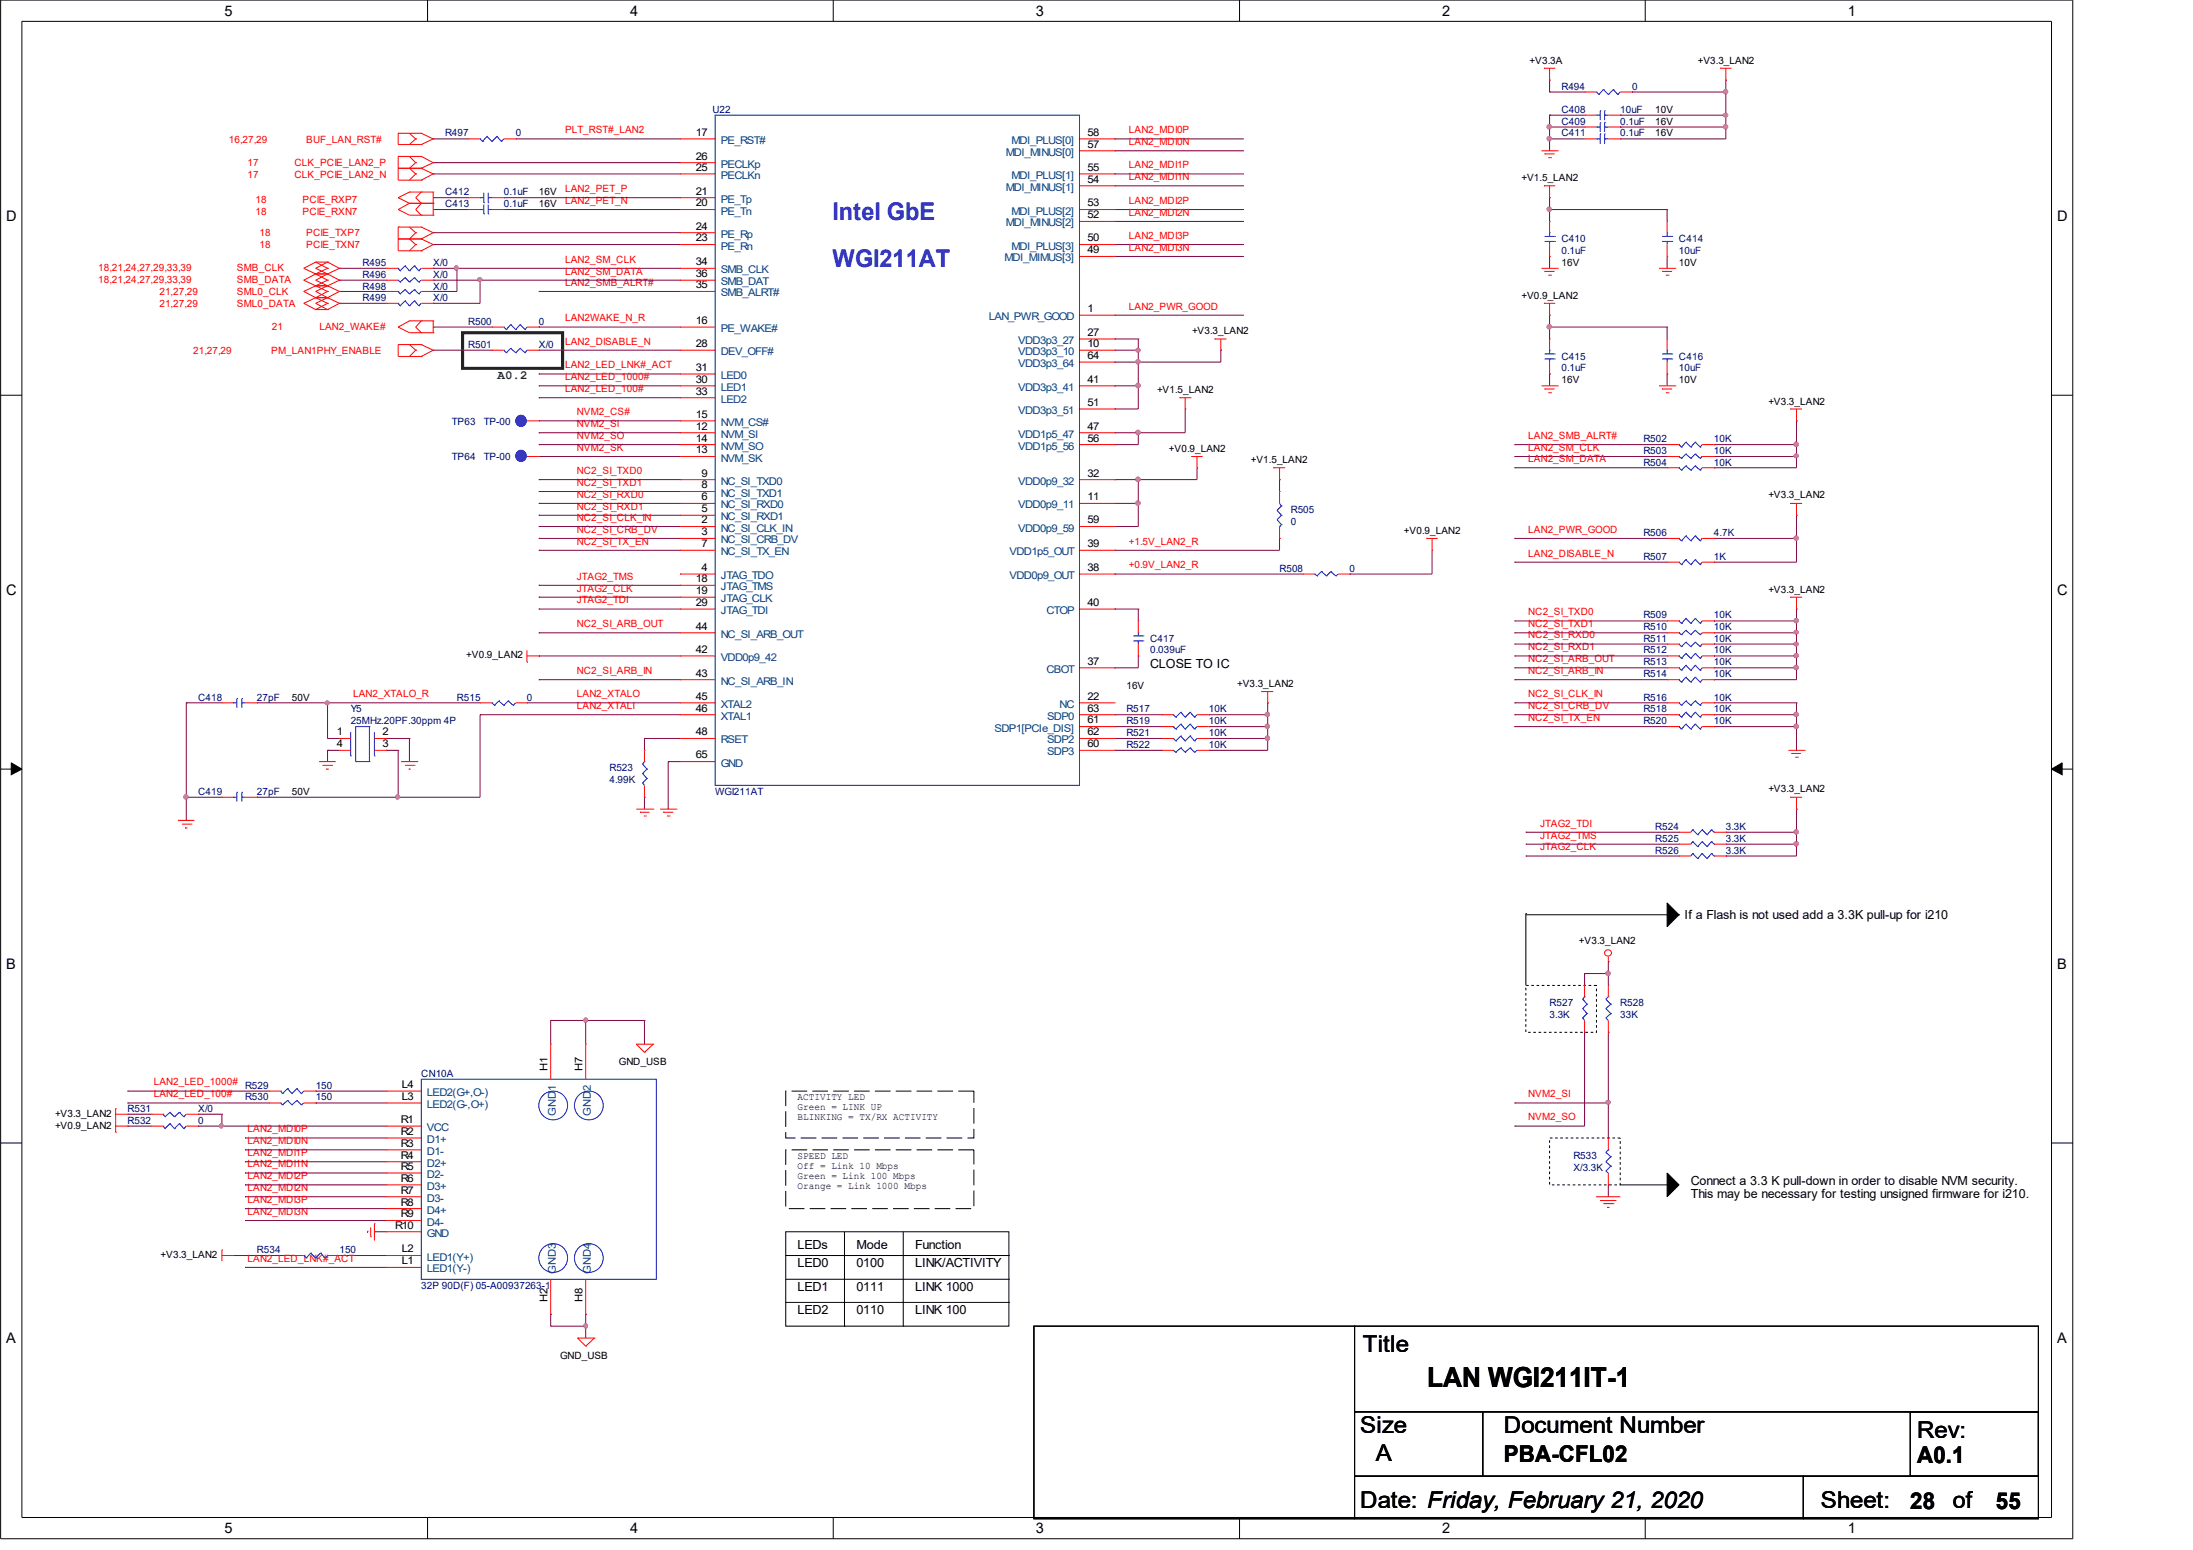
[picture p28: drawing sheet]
<svg xmlns="http://www.w3.org/2000/svg" width="297mm" height="210mm" viewBox="0 0 297 210" stroke-linecap="round" stroke-linejoin="round" font-family="sans-serif">
<defs><g id="words">
<text font-size="3.7" x="193.3" y="187.9">LAN WGI211IT-1</text>
<g font-size="3.3" fill="#00f">
<text x="112.8" y="29.8">Intel GbE</text>
<text x="112.8" y="36.2">WGI211AT</text>
</g>
<g font-size="3.1">
<text x="184.6" y="183.1">Title</text>
<text x="184.2" y="194.1">Size</text>
<text x="186.4" y="197.9">A</text>
<text x="203.7" y="194.1">Document Number</text>
<text x="203.7" y="198">PBA-CFL02</text>
<text x="259.7" y="194.7">Rev:</text>
<text x="259.7" y="198.1">A0.1</text>
<text x="184.2" y="204.2">Date: Friday, February 21, 2020</text>
<text x="246.6" y="204.2">Sheet:</text>
<text x="258.7" y="204.3">28</text>
<text x="264.5" y="204.2">of</text>
<text x="270.3" y="204.3">55</text>
</g>
<g font-size="2">
<text x="30.4" y="2.1">5</text>
<text x="85.3" y="2.1">4</text>
<text x="140.3" y="2.1">3</text>
<text x="195.3" y="2.1">2</text>
<text x="250.3" y="2.1">1</text>
<text x=".8" y="30">D</text>
<text x="278.6" y="30">D</text>
<text x=".8" y="80.6">C</text>
<text x="278.6" y="80.6">C</text>
<text x=".8" y="131.2">B</text>
<text x="278.6" y="131.2">B</text>
<text x=".8" y="181.9">A</text>
<text x="278.6" y="181.9">A</text>
<text x="30.4" y="207.6">5</text>
<text x="85.3" y="207.6">4</text>
<text x="140.3" y="207.6">3</text>
<text x="195.3" y="207.6">2</text>
<text x="250.3" y="207.6">1</text>
</g>
<text font-size="1.7" fill="#008000" x="67.4" y="51.3">A0.2</text>
<g font-size="1.7">
<text x="155.8" y="90.4">CLOSE TO IC</text>
<text x="228.2" y="124.4">If a Flash is not used add a 3.3K pull-up for i210</text>
<text x="229" y="160.5">Connect a 3.3 K pull-down in order to disable NVM security.</text>
<text x="229" y="162.2">This may be necessary for testing unsigned firmware for i210.</text>
<text x="108" y="169.1">LEDs</text>
<text x="108" y="171.6">LED0</text>
<text x="116" y="169.1">Mode</text>
<text x="116" y="171.6">0100</text>
<text x="124" y="169.1">Function</text>
<text x="124" y="171.6">LINK/ACTIVITY</text>
<text x="108" y="174.9">LED1</text>
<text x="108" y="178">LED2</text>
<text x="116" y="174.9">0111</text>
<text x="116" y="178">0110</text>
<text x="124" y="174.9">LINK 1000</text>
<text x="124" y="178">LINK 100</text>
</g>
<g font-size="1.4">
<text x="207.2" y="8.7">+V3.3A</text>
<text x="230" y="8.7">+V3.3_LAN2</text>
<text x="224.2" y="16.9">16V</text>
<text x="224.2" y="15.3">10V</text>
<text x="94.2" y="21.6">26</text>
<text x="94.2" y="23.1">25</text>
<text x="94.2" y="18.4">17</text>
<text x="147.3" y="18.4">58</text>
<text x="147.3" y="20">57</text>
<text x="147.3" y="23.1">55</text>
<text x="224.2" y="18.5">16V</text>
<text x="73" y="28">16V</text>
<text x="73" y="26.4">16V</text>
<text x="94.2" y="26.3">21</text>
<text x="94.2" y="28">20</text>
<text x="147.3" y="24.7">54</text>
<text x="147.3" y="28">53</text>
<text x="147.3" y="29.6">52</text>
<text x="206.1" y="24.6">+V1.5_LAN2</text>
<text x="94.2" y="31.1">24</text>
<text x="94.2" y="32.7">23</text>
<text x="94.2" y="35.9">34</text>
<text x="147.3" y="32.7">50</text>
<text x="147.3" y="34.3">49</text>
<text x="211.5" y="36">16V</text>
<text x="227.4" y="36">10V</text>
<text x="94.2" y="39">35</text>
<text x="94.2" y="37.5">36</text>
<text x="206.1" y="40.5">+V0.9_LAN2</text>
<text x="94.2" y="47">28</text>
<text x="94.2" y="43.9">16</text>
<text x="147.3" y="45.5">27</text>
<text x="147.3" y="42.3">1</text>
<text x="147.3" y="47">10</text>
<text x="161.5" y="45.2">+V3.3_LAN2</text>
<text x="94.2" y="50.2">31</text>
<text x="94.2" y="51.8">30</text>
<text x="94.2" y="53.4">33</text>
<text x="147.3" y="51.8">41</text>
<text x="147.3" y="48.6">64</text>
<text x="156.7" y="53.2">+V1.5_LAN2</text>
<text x="211.5" y="51.9">16V</text>
<text x="227.4" y="51.9">10V</text>
<text x="94.2" y="58.2">12</text>
<text x="94.2" y="59.8">14</text>
<text x="94.2" y="56.6">15</text>
<text x="147.3" y="58.2">47</text>
<text x="147.3" y="55">51</text>
<text x="147.3" y="59.8">56</text>
<text x="239.5" y="54.8">+V3.3_LAN2</text>
<text x="94.2" y="61.4">13</text>
<text x="95" y="64.5">9</text>
<text x="147.3" y="64.5">32</text>
<text x="158.3" y="61.1">+V0.9_LAN2</text>
<text x="169.4" y="62.8">+V1.5_LAN2</text>
<text x="95" y="70.9">2</text>
<text x="95" y="66.1">8</text>
<text x="95" y="67.7">6</text>
<text x="95" y="69.4">5</text>
<text x="147.3" y="67.7">11</text>
<text x="147.3" y="70.9">59</text>
<text x="239.5" y="67.5">+V3.3_LAN2</text>
<text x="95" y="74.1">7</text>
<text x="95" y="72.5">3</text>
<text x="95" y="77.3">4</text>
<text x="147.3" y="74.1">39</text>
<text x="147.3" y="77.3">38</text>
<text x="190.2" y="72.3">+V0.9_LAN2</text>
<text x="94.2" y="82.1">29</text>
<text x="94.2" y="78.8">18</text>
<text x="94.2" y="80.4">19</text>
<text x="147.3" y="82.1">40</text>
<text x="239.5" y="80.3">+V3.3_LAN2</text>
<text x="63.2" y="89.2">+V0.9_LAN2</text>
<text x="94.2" y="88.4">42</text>
<text x="94.2" y="85.3">44</text>
<text x="39.5" y="94.9">50V</text>
<text x="94.2" y="91.6">43</text>
<text x="94.2" y="94.8">45</text>
<text x="147.3" y="90">37</text>
<text x="147.3" y="94.8">22</text>
<text x="152.6" y="93.3">16V</text>
<text x="167.6" y="93">+V3.3_LAN2</text>
<text x="45.6" y="99.6">1</text>
<text x="45.6" y="101.2">4</text>
<text x="51.8" y="101.2">3</text>
<text x="51.8" y="99.6">2</text>
<text x="94.2" y="96.4">46</text>
<text x="94.2" y="99.6">48</text>
<text x="147.3" y="101.2">60</text>
<text x="147.3" y="98">61</text>
<text x="147.3" y="96.4">63</text>
<text x="147.3" y="99.6">62</text>
<text x="39.5" y="107.6">50V</text>
<text x="94.2" y="102.7">65</text>
<text x="239.5" y="107.3">+V3.3_LAN2</text>
<text x="213.9" y="127.9">+V3.3_LAN2</text>
<text x="54.4" y="148.9">L3</text>
<text x="54.4" y="147.3">L4</text>
<text x="74.2" y="145" transform="rotate(-90 74.2 145)">H1</text>
<text x="78.9" y="145" transform="rotate(-90 78.9 145)">H7</text>
<text x="83.8" y="144.2">GND_USB</text>
<text x="108" y="148.9">ACTIVITY LED</text>
<text x="7.5" y="152.8">+V0.9_LAN2</text>
<text x="7.5" y="151.2">+V3.3_LAN2</text>
<text x="54.3" y="152.1">R1</text>
<text x="54.3" y="153.7">R2</text>
<text x="54.3" y="155.3">R3</text>
<text x="108" y="150.3">Green = LINK UP</text>
<text x="108" y="151.7">BLINKING = TX/RX ACTIVITY</text>
<text x="54.3" y="156.9">R4</text>
<text x="54.3" y="158.4">R5</text>
<text x="54.3" y="160">R6</text>
<text x="54.3" y="161.6">R7</text>
<text x="108" y="156.9">SPEED LED</text>
<text x="108" y="158.3">Off = Link 10 Mbps</text>
<text x="108" y="159.6">Green = Link 100 Mbps</text>
<text x="108" y="161">Orange = Link 1000 Mbps</text>
<text x="53.5" y="166.4">R10</text>
<text x="54.3" y="163.3">R8</text>
<text x="54.3" y="164.9">R9</text>
<text x="21.8" y="170.4">+V3.3_LAN2</text>
<text x="54.4" y="169.6">L2</text>
<text x="54.4" y="171.2">L1</text>
<text x="74.2" y="176.3" transform="rotate(-90 74.2 176.3)">H2</text>
<text x="78.9" y="176.3" transform="rotate(-90 78.9 176.3)">H8</text>
<text x="75.9" y="184">GND_USB</text>
</g>
<g font-size="1.4" fill="#000080">
<text x="96.5" y="15.3">U22</text>
<text x="211.5" y="12.1">R494</text>
<text x="211.5" y="16.9">C409</text>
<text x="211.5" y="15.3">C408</text>
<text x="219.5" y="16.9">0.1uF</text>
<text x="219.5" y="15.3">10uF</text>
<text x="221.1" y="12.1">0</text>
<text x="60.3" y="18.5">R497</text>
<text x="69.8" y="18.5">0</text>
<text x="211.5" y="18.5">C411</text>
<text x="219.5" y="18.5">0.1uF</text>
<text x="60.3" y="28">C413</text>
<text x="60.3" y="26.4">C412</text>
<text x="68.2" y="28">0.1uF</text>
<text x="68.2" y="26.4">0.1uF</text>
<text x="49.1" y="36">R495</text>
<text x="58.7" y="36">X/0</text>
<text x="211.5" y="32.8">C410</text>
<text x="211.5" y="34.4">0.1uF</text>
<text x="227.4" y="32.8">C414</text>
<text x="227.4" y="34.4">10uF</text>
<text x="49.1" y="39.2">R498</text>
<text x="49.1" y="37.6">R496</text>
<text x="49.1" y="40.7">R499</text>
<text x="58.7" y="39.2">X/0</text>
<text x="58.7" y="37.6">X/0</text>
<text x="58.7" y="40.7">X/0</text>
<text x="63.4" y="47.2">R501</text>
<text x="63.4" y="44">R500</text>
<text x="73" y="47.2">X/0</text>
<text x="73" y="44">0</text>
<text x="211.5" y="48.7">C415</text>
<text x="211.5" y="50.3">0.1uF</text>
<text x="227.4" y="48.7">C416</text>
<text x="227.4" y="50.3">10uF</text>
<text x="61.2" y="57.5">TP63</text>
<text x="65.5" y="57.5">TP-00</text>
<text x="222.6" y="59.9">R502</text>
<text x="232.2" y="59.9">10K</text>
<text x="61.2" y="62.2">TP64</text>
<text x="65.5" y="62.2">TP-00</text>
<text x="222.6" y="61.5">R503</text>
<text x="222.6" y="63.1">R504</text>
<text x="232.2" y="61.5">10K</text>
<text x="232.2" y="63.1">10K</text>
<text x="174.8" y="69.4">R505</text>
<text x="174.8" y="71">0</text>
<text x="173.3" y="77.4">R508</text>
<text x="182.8" y="77.4">0</text>
<text x="222.6" y="72.6">R506</text>
<text x="222.6" y="75.8">R507</text>
<text x="232.2" y="72.6">4.7K</text>
<text x="232.2" y="75.8">1K</text>
<text x="222.6" y="83.7">R509</text>
<text x="232.2" y="83.7">10K</text>
<text x="155.8" y="87">C417</text>
<text x="155.8" y="88.5">0.039uF</text>
<text x="222.6" y="85.4">R510</text>
<text x="222.6" y="88.5">R512</text>
<text x="222.6" y="87">R511</text>
<text x="232.2" y="85.4">10K</text>
<text x="232.2" y="88.5">10K</text>
<text x="232.2" y="87">10K</text>
<text x="26.8" y="94.9">C418</text>
<text x="34.8" y="94.9">27pF</text>
<text x="61.9" y="94.9">R515</text>
<text x="71.4" y="94.9">0</text>
<text x="222.6" y="90.1">R513</text>
<text x="222.6" y="94.9">R516</text>
<text x="222.6" y="91.7">R514</text>
<text x="232.2" y="90.1">10K</text>
<text x="232.2" y="94.9">10K</text>
<text x="232.2" y="91.7">10K</text>
<text x="47.5" y="96.4">Y5</text>
<text x="47.5" y="98.1">25MHz.20PF.30ppm 4P</text>
<text x="152.6" y="96.4">R517</text>
<text x="152.6" y="98.1">R519</text>
<text x="152.6" y="101.3">R522</text>
<text x="152.6" y="99.7">R521</text>
<text x="163.7" y="96.4">10K</text>
<text x="163.7" y="98.1">10K</text>
<text x="163.7" y="101.3">10K</text>
<text x="163.7" y="99.7">10K</text>
<text x="222.6" y="96.4">R518</text>
<text x="222.6" y="98.1">R520</text>
<text x="232.2" y="96.4">10K</text>
<text x="232.2" y="98.1">10K</text>
<text x="26.8" y="107.6">C419</text>
<text x="34.8" y="107.6">27pF</text>
<text x="82.5" y="104.4">R523</text>
<text x="82.5" y="106">4.99K</text>
<text x="96.9" y="107.6">WGI211AT</text>
<text x="224.2" y="114">R525</text>
<text x="224.2" y="112.4">R524</text>
<text x="233.8" y="114">3.3K</text>
<text x="233.8" y="112.4">3.3K</text>
<text x="224.2" y="115.6">R526</text>
<text x="233.8" y="115.6">3.3K</text>
<text x="209.9" y="136.2">R527</text>
<text x="209.9" y="137.9">3.3K</text>
<text x="219.5" y="136.2">R528</text>
<text x="219.5" y="137.9">33K</text>
<text x="33.2" y="147.4">R529</text>
<text x="33.2" y="149">R530</text>
<text x="42.8" y="147.4">150</text>
<text x="42.8" y="149">150</text>
<text x="57.1" y="145.8">CN10A</text>
<text x="17.3" y="152.2">R532</text>
<text x="17.3" y="150.6">R531</text>
<text x="26.8" y="152.2">0</text>
<text x="26.8" y="150.6">X/0</text>
<text x="213.1" y="157">R533</text>
<text x="213.1" y="158.6">X/3.3K</text>
<text x="34.8" y="169.7">R534</text>
<text x="46" y="169.7">150</text>
<text x="57.1" y="174.5">32P 90D(F) 05-A00937263-1</text>
</g>
<g font-size="1.4" fill="#f00">
<text x="31" y="19.3">16,27,29</text>
<text x="33.5" y="22.5">17</text>
<text x="39.9" y="22.5">CLK_PCIE_LAN2_P</text>
<text x="41.5" y="19.3">BUF_LAN_RST#</text>
<text x="76.5" y="18">PLT_RST#_LAN2</text>
<text x="152.9" y="18">LAN2_MDI0P</text>
<text x="152.9" y="19.7">LAN2_MDI0N</text>
<text x="152.9" y="22.8">LAN2_MDI1P</text>
<text x="33.5" y="24.1">17</text>
<text x="34.6" y="27.5">18</text>
<text x="34.6" y="29.1">18</text>
<text x="39.9" y="24.1">CLK_PCIE_LAN2_N</text>
<text x="41" y="27.5">PCIE_RXP7</text>
<text x="41" y="29.1">PCIE_RXN7</text>
<text x="76.5" y="27.6">LAN2_PET_N</text>
<text x="76.5" y="26">LAN2_PET_P</text>
<text x="152.9" y="24.4">LAN2_MDI1N</text>
<text x="152.9" y="27.6">LAN2_MDI2P</text>
<text x="152.9" y="29.2">LAN2_MDI2N</text>
<text x="35.1" y="33.6">18</text>
<text x="35.1" y="32">18</text>
<text x="41.5" y="33.6">PCIE_TXN7</text>
<text x="41.5" y="32">PCIE_TXP7</text>
<text x="76.5" y="35.6">LAN2_SM_CLK</text>
<text x="152.9" y="32.4">LAN2_MDI3P</text>
<text x="152.9" y="34">LAN2_MDI3N</text>
<text x="13.3" y="36.8">18,21,24,27,29,33,39</text>
<text x="13.3" y="38.4">18,21,24,27,29,33,39</text>
<text x="21.6" y="41.6">21,27,29</text>
<text x="21.6" y="40">21,27,29</text>
<text x="32.1" y="36.8">SMB_CLK</text>
<text x="32.1" y="38.4">SMB_DATA</text>
<text x="32.1" y="41.6">SML0_DATA</text>
<text x="32.1" y="40">SML0_CLK</text>
<text x="76.5" y="38.7">LAN2_SMB_ALRT#</text>
<text x="76.5" y="37.2">LAN2_SM_DATA</text>
<text x="152.9" y="41.9">LAN2_PWR_GOOD</text>
<text x="26.2" y="47.9">21,27,29</text>
<text x="36.7" y="47.9">PM_LAN1PHY_ENABLE</text>
<text x="36.8" y="44.7">21</text>
<text x="43.3" y="44.7">LAN2_WAKE#</text>
<text x="76.5" y="43.5">LAN2WAKE_N_R</text>
<text x="76.5" y="46.7">LAN2_DISABLE_N</text>
<text x="76.5" y="49.9">LAN2_LED_LNK#_ACT</text>
<text x="76.5" y="51.5">LAN2_LED_1000#</text>
<text x="76.5" y="53.1">LAN2_LED_100#</text>
<text x="78.1" y="59.5">NVM2_SO</text>
<text x="78.1" y="57.8">NVM2_SI</text>
<text x="78.1" y="56.2">NVM2_CS#</text>
<text x="207" y="59.5">LAN2_SMB_ALRT#</text>
<text x="78.1" y="65.8">NC2_SI_TXD1</text>
<text x="78.1" y="64.2">NC2_SI_TXD0</text>
<text x="78.1" y="61.1">NVM2_SK</text>
<text x="207" y="61.1">LAN2_SM_CLK</text>
<text x="207" y="62.6">LAN2_SM_DATA</text>
<text x="78.1" y="69">NC2_SI_RXD1</text>
<text x="78.1" y="70.5">NC2_SI_CLK_IN</text>
<text x="78.1" y="67.4">NC2_SI_RXD0</text>
<text x="78.1" y="72.2">NC2_SI_CRB_DV</text>
<text x="78.1" y="73.8">NC2_SI_TX_EN</text>
<text x="152.9" y="73.8">+1.5V_LAN2_R</text>
<text x="152.9" y="77">+0.9V_LAN2_R</text>
<text x="207" y="72.2">LAN2_PWR_GOOD</text>
<text x="207" y="75.4">LAN2_DISABLE_N</text>
<text x="78.1" y="78.5">JTAG2_TMS</text>
<text x="78.1" y="80.1">JTAG2_CLK</text>
<text x="78.1" y="81.7">JTAG2_TDI</text>
<text x="207" y="83.3">NC2_SI_TXD0</text>
<text x="78.1" y="84.9">NC2_SI_ARB_OUT</text>
<text x="207" y="89.7">NC2_SI_ARB_OUT</text>
<text x="207" y="84.9">NC2_SI_TXD1</text>
<text x="207" y="88.1">NC2_SI_RXD1</text>
<text x="207" y="86.5">NC2_SI_RXD0</text>
<text x="47.8" y="94.4">LAN2_XTALO_R</text>
<text x="78.1" y="94.4">LAN2_XTALO</text>
<text x="78.1" y="91.3">NC2_SI_ARB_IN</text>
<text x="207" y="91.3">NC2_SI_ARB_IN</text>
<text x="207" y="94.4">NC2_SI_CLK_IN</text>
<text x="78.1" y="96">LAN2_XTALI</text>
<text x="207" y="96">NC2_SI_CRB_DV</text>
<text x="207" y="97.6">NC2_SI_TX_EN</text>
<text x="208.6" y="111.9">JTAG2_TDI</text>
<text x="208.6" y="113.6">JTAG2_TMS</text>
<text x="208.6" y="115.2">JTAG2_CLK</text>
<text x="20.8" y="147">LAN2_LED_1000#</text>
<text x="20.8" y="148.6">LAN2_LED_100#</text>
<text x="207" y="148.6">NVM2_SI</text>
<text x="33.5" y="153.3">LAN2_MDI0P</text>
<text x="33.5" y="155">LAN2_MDI0N</text>
<text x="207" y="151.7">NVM2_SO</text>
<text x="33.5" y="161.3">LAN2_MDI2N</text>
<text x="33.5" y="159.7">LAN2_MDI2P</text>
<text x="33.5" y="158.1">LAN2_MDI1N</text>
<text x="33.5" y="156.6">LAN2_MDI1P</text>
<text x="33.5" y="164.5">LAN2_MDI3N</text>
<text x="33.5" y="162.9">LAN2_MDI3P</text>
<text x="33.5" y="170.9">LAN2_LED_LNK#_ACT</text>
</g>
<g font-size="1.4" fill="#004080">
<text x="97.6" y="22.7">PECLKp</text>
<text x="97.6" y="19.5">PE_RST#</text>
<text x="136.2" y="21.1">MDI_MINUS[0]</text>
<text x="137" y="19.5">MDI_PLUS[0]</text>
<text x="97.6" y="27.4">PE_Tp</text>
<text x="97.6" y="29.1">PE_Tn</text>
<text x="97.6" y="24.2">PECLKn</text>
<text x="136.2" y="25.8">MDI_MINUS[1]</text>
<text x="137" y="24.2">MDI_PLUS[1]</text>
<text x="137" y="29.1">MDI_PLUS[2]</text>
<text x="97.6" y="32.2">PE_Rp</text>
<text x="97.6" y="33.8">PE_Rn</text>
<text x="136.1" y="35.4">MDI_MIMUS[3]</text>
<text x="136.2" y="30.7">MDI_MINUS[2]</text>
<text x="137" y="33.8">MDI_PLUS[3]</text>
<text x="97.6" y="40.1">SMB_ALRT#</text>
<text x="97.6" y="38.6">SMB_DAT</text>
<text x="97.6" y="37">SMB_CLK</text>
<text x="97.6" y="45">PE_WAKE#</text>
<text x="133.9" y="43.4">LAN_PWR_GOOD</text>
<text x="137.9" y="46.6">VDD3p3_27</text>
<text x="97.6" y="51.3">LED0</text>
<text x="97.6" y="52.9">LED1</text>
<text x="97.6" y="48.1">DEV_OFF#</text>
<text x="137.9" y="52.9">VDD3p3_41</text>
<text x="137.9" y="49.7">VDD3p3_64</text>
<text x="137.9" y="48.1">VDD3p3_10</text>
<text x="97.6" y="54.5">LED2</text>
<text x="97.6" y="59.3">NVM_SI</text>
<text x="97.6" y="57.7">NVM_CS#</text>
<text x="137.9" y="59.3">VDD1p5_47</text>
<text x="137.9" y="56.1">VDD3p3_51</text>
<text x="97.6" y="62.5">NVM_SK</text>
<text x="97.6" y="60.9">NVM_SO</text>
<text x="97.6" y="65.6">NC_SI_TXD0</text>
<text x="137.9" y="60.9">VDD1p5_56</text>
<text x="137.9" y="65.6">VDD0p9_32</text>
<text x="97.6" y="72">NC_SI_CLK_IN</text>
<text x="97.6" y="67.2">NC_SI_TXD1</text>
<text x="97.6" y="68.8">NC_SI_RXD0</text>
<text x="97.6" y="70.5">NC_SI_RXD1</text>
<text x="137.9" y="68.8">VDD0p9_11</text>
<text x="137.9" y="72">VDD0p9_59</text>
<text x="97.6" y="75.2">NC_SI_TX_EN</text>
<text x="97.6" y="73.6">NC_SI_CRB_DV</text>
<text x="136.7" y="75.2">VDD1p5_OUT</text>
<text x="97.6" y="83.2">JTAG_TDI</text>
<text x="97.6" y="79.9">JTAG_TMS</text>
<text x="97.6" y="81.5">JTAG_CLK</text>
<text x="97.6" y="78.4">JTAG_TDO</text>
<text x="136.7" y="78.4">VDD0p9_OUT</text>
<text x="141.7" y="83.2">CTOP</text>
<text x="97.6" y="89.5">VDD0p9_42</text>
<text x="97.6" y="86.4">NC_SI_ARB_OUT</text>
<text x="97.6" y="92.7">NC_SI_ARB_IN</text>
<text x="97.6" y="95.9">XTAL2</text>
<text x="141.7" y="91.1">CBOT</text>
<text x="143.5" y="95.9">NC</text>
<text x="97.6" y="97.5">XTAL1</text>
<text x="97.6" y="100.7">RSET</text>
<text x="134.7" y="99.1">SDP1[PCIe_DIS]</text>
<text x="141.8" y="97.5">SDP0</text>
<text x="141.8" y="100.7">SDP2</text>
<text x="97.6" y="103.8">GND</text>
<text x="141.8" y="102.3">SDP3</text>
<text x="57.8" y="148.4">LED2(G+,O-)</text>
<text x="57.8" y="153.2">VCC</text>
<text x="57.8" y="154.8">D1+</text>
<text x="57.8" y="150">LED2(G-,O+)</text>
<text x="75.3" y="151.1" transform="rotate(-90 75.3 151.1)">GND1</text>
<text x="80" y="151.1" transform="rotate(-90 80 151.1)">GND2</text>
<text x="57.8" y="156.4">D1-</text>
<text x="57.8" y="158">D2+</text>
<text x="57.8" y="159.5">D2-</text>
<text x="57.8" y="161.1">D3+</text>
<text x="57.8" y="162.7">D3-</text>
<text x="57.8" y="164.4">D4+</text>
<text x="57.8" y="166">D4-</text>
<text x="57.8" y="167.5">GND</text>
<text x="57.8" y="170.7">LED1(Y+)</text>
<text x="57.8" y="172.3">LED1(Y-)</text>
<text x="75.3" y="172.5" transform="rotate(-90 75.3 172.5)">GND3</text>
<text x="80" y="172.5" transform="rotate(-90 80 172.5)">GND4</text>
</g>
</g></defs>
<path d="M.1 0h280.7v208.4h-280.7zM3 2.9h274.9v202.6h-274.9z" fill="none" stroke="#000" stroke-width=".14"/>
<g fill="#fff">
<path d="M30.4 .4h1v2.1h-1z"/>
<path d="M30.4 205.8h1v2.2h-1z"/>
</g>
<path d="M57.9 0v2.9M57.9 205.5v2.9" fill="none" stroke="#000" stroke-width=".14"/>
<g fill="#fff">
<path d="M85.3 .4h1.1v2.1h-1.1z"/>
<path d="M85.3 205.8h1.1v2.2h-1.1z"/>
</g>
<path d="M112.9 0v2.9M112.9 205.5v2.9" fill="none" stroke="#000" stroke-width=".14"/>
<g fill="#fff">
<path d="M140.3 .4h1v2.1h-1z"/>
<path d="M140.3 205.8h1v2.2h-1z"/>
</g>
<path d="M167.9 0v2.9M167.9 205.5v2.9" fill="none" stroke="#000" stroke-width=".14"/>
<g fill="#fff">
<path d="M195.3 .4h1v2.1h-1z"/>
<path d="M195.3 205.8h1v2.2h-1z"/>
</g>
<path d="M222.8 0v2.9M222.8 205.5v2.9" fill="none" stroke="#000" stroke-width=".14"/>
<g fill="#fff">
<path d="M250.3 .4h1v2.1h-1z"/>
<path d="M250.3 205.8h1v2.2h-1z"/>
<path d="M.8 28.2h1.4v2.1h-1.4z"/>
<path d="M278.6 28.2h1.4v2.1h-1.4z"/>
<path d="M.8 78.8h1.4v2.2h-1.4z"/>
<path d="M278.6 78.8h1.4v2.2h-1.4z"/>
</g>
<path d="M.1 53.5h2.9M277.9 53.5h2.9" fill="none" stroke="#000" stroke-width=".14"/>
<g fill="#fff">
<path d="M.8 129.5h1.2v2.1h-1.2z"/>
<path d="M278.6 129.5h1.2v2.1h-1.2z"/>
</g>
<path d="M.1 104.2h2.9M277.9 104.2h2.9" fill="none" stroke="#000" stroke-width=".14"/>
<path d="M1.5 103.3l1.5 .9-1.5 .7zM277.9 104.2l1.4-.9v1.6z" fill="#000" stroke="#000" stroke-width=".14"/>
<g fill="#fff">
<path d="M.8 180.1h1.2v2.1h-1.2z"/>
<path d="M278.6 180.1h1.2v2.1h-1.2z"/>
</g>
<g fill="none" stroke="#000" stroke-width=".14">
<path d="M206.7 123.7h.1M206.7 123.7v9.7M206.7 123.9h20.7M227.4 123.9h.1M.1 154.8h2.9M277.9 154.8h2.9M106.4 166.8h30.3v12.8h-30.3zM106.4 170h30.3M106.4 173.2h30.3M106.4 176.4h30.3M114.4 179.6h.1M114.4 166.8v12.8"/>
<path d="M122.3 179.6h.1M122.3 166.8v12.8M136.7 170h.1M136.7 173.2h.1M136.7 176.4h.1M140 179.6h43.5v26.1h-43.5zM183.5 179.6h92.6v11.6h-92.6zM219.5 160.5h7M226.5 160.5h.1M183.5 191.2h17.3v8.7h-17.3zM183.5 199.9h60.8v5.8h-60.8zM200.8 191.2h75.3v8.7h-75.3z"/>
<path d="M244.3 199.9h31.8v5.8h-31.8zM258.7 191.2h17.4v8.7h-17.4z"/>
</g>
<path d="M106.4 147.8h25.5v6.3h-25.5zM106.4 155.7h25.5v8h-25.5z" fill="none" stroke="#000" stroke-width=".14" stroke-dasharray="2.1 .7" stroke-linecap="butt"/>
<path d="M206.7 133.4h9.5v6.4h-9.5zM209.9 154.1h9.6v6.4h-9.6z" fill="none" stroke="#000" stroke-width=".14" stroke-dasharray=".4 .4 .4 .4 .4 .4 .4 .4" stroke-linecap="butt"/>
<g fill="#000" stroke="#000" stroke-width=".14">
<path d="M225.8 122.3l1.6 1.6-1.6 1.6z" fill-rule="evenodd"/>
<path d="M225.8 158.8l1.6 1.7-1.6 1.6z" fill-rule="evenodd"/>
</g>
<path d="M62.7 45.1h13.5v4.8h-13.5z" fill="none" stroke="#008000" stroke-width=".42"/>
<g fill="none" stroke="#800040" stroke-width=".14">
<path d="M58.7 18.8h.1M58.7 18.8h4.7M69.8 18.8h.1M69.8 18.8h22.3M151 18.8h.1M151 18.8h17.5M209.9 12.5h.1M209.9 10.9h.1M209.9 17.2h.1M209.9 15.6h.1M209.9 18.8h.1M209.9 12.5h4.7"/>
<path d="M209.9 10.9v1.6M209.9 15.6v4.8M209.9 15.6h4.7M209.9 17.2h4.7M209.9 18.8h4.7M219.5 15.6h.1M219.5 17.2h.1M219.5 18.8h.1M219.5 15.6h14.3M219.5 17.2h14.3M221.1 12.5h.1M221.1 12.5h12.7"/>
<path d="M233.8 12.5h.1M233.8 15.6h.1M233.8 10.9h.1M233.8 17.2h.1M233.8 10.9v7.9h-14.3M46 36.3h.1M46 37.9h.1M46 39.5h.1M46 39.5h6.3M46 36.3h6.3M46 37.9h6.3M58.7 28.4h.1"/>
<path d="M58.7 26.8h.1M58.7 22h.1M58.7 23.6h.1M58.7 31.5h.1M58.7 33.1h.1M58.7 39.5h.1M58.7 36.3h.1M58.7 37.9h.1M58.7 28.4h4.7M58.7 23.6h33.4M58.7 33.1h33.4M58.7 26.8h4.7"/>
<path d="M58.7 22h33.4M58.7 31.5h33.4M58.7 36.3h33.4M58.7 37.9h33.4M61.9 36.3h.1M61.9 36.3v3.2h-3.2M65 37.9h.1M65 37.9v3.2h-6.3M68.2 28.4h.1M68.2 26.8h.1M68.2 28.4h23.9M68.2 26.8h23.9"/>
<path d="M73 39.5h.1M73 39.5h19.1M151 20.4h.1M151 23.6h.1M151 25.2h.1M151 28.4h.1M151 30h.1M151 33.1h.1M151 34.7h.1M151 28.4h17.5M151 20.4h17.5M151 23.6h17.5"/>
<path d="M151 25.2h17.5M151 30h17.5M151 33.1h17.5M151 34.7h17.5M209.9 34.7h.1M209.9 28.4h.1M209.9 26.8h.1M209.9 26.8v3.2M209.9 34.7v1.6M209.9 28.4h15.9M225.8 28.4h.1M225.8 34.7h.1"/>
<path d="M225.8 28.4v1.6M225.8 34.7v1.6M46 41.1h.1M46 41.1h6.3M58.7 44.3h.1M58.7 47.4h.1M58.7 41.1h.1M58.7 44.3h7.9M58.7 47.4h7.9M73 44.3h.1M73 58.6h.1M73 57h.1"/>
<path d="M73 50.6h.1M73 52.3h.1M73 53.9h.1M73 47.4h.1M73 44.3h19.1M73 47.4h19.1M73 52.3h19.1M73 58.6h19.1M73 57h19.1M73 50.6h19.1M73 53.9h19.1M151 42.7h.1"/>
<path d="M151 45.9h.1M151 47.4h.1M151 49h.1M151 52.3h.1M151 55.4h.1M151 58.6h.1M151 42.7h17.5M151 45.9h3.2M151 47.4h3.2M151 52.3h3.2M154.2 47.4h.1M154.2 49h.1"/>
<path d="M154.2 52.3h.1M154.2 58.6h.1M154.2 45.9h.1M154.2 58.6v1.6h-3.2M154.2 45.9v9.5h-3.2M160.5 55.4h.1M160.5 55.4v3.2h-9.5M165.4 47.4h.1M165.4 47.4v1.6h-14.4M209.9 50.6h.1M209.9 44.3h.1M209.9 42.7h.1"/>
<path d="M209.9 44.3h15.9M209.9 42.7v3.2M209.9 50.6v1.7M225.8 44.3h.1M225.8 50.6h.1M225.8 44.3v1.6M225.8 50.6v1.7M243.3 57h.1M243.3 57v6.3h-11.1M73 72.9h.1M73 69.8h.1M73 66.6h.1"/>
<path d="M73 65h.1M73 74.5h.1M73 71.3h.1M73 68.2h.1M73 79.3h.1M73 61.8h.1M73 60.2h.1M73 60.2h19.1M73 61.8h19.1M73 72.9h19.1M73 74.5h19.1M73 65h19.1"/>
<path d="M73 68.2h19.1M73 71.3h19.1M73 69.8h19.1M73 66.6h19.1M73 79.3h19.1M151 74.5h.1M151 77.7h.1M151 60.2h.1M151 68.2h.1M151 71.3h.1M151 65h.1M151 77.7h25.4"/>
<path d="M151 68.2h3.2M154.2 65h.1M154.2 68.2h.1M154.2 65v6.3h-3.2M162.1 63.3h.1M162.1 63.3v1.7h-11.1M173.3 72.9h.1M173.3 65h.1M173.3 72.9v1.6h-22.3M173.3 65v1.6M182.8 77.7h.1M194 74.5h.1"/>
<path d="M194 74.5v3.2h-11.2M205.1 60.2h.1M205.1 61.8h.1M205.1 63.3h.1M205.1 72.9h.1M205.1 76.1h.1M205.1 60.2h20.7M205.1 61.8h20.7M205.1 63.3h20.7M205.1 72.9h20.7M205.1 76.1h20.7M232.2 60.2h.1"/>
<path d="M232.2 61.8h.1M232.2 63.3h.1M232.2 72.9h.1M232.2 76.1h.1M232.2 60.2h11.1M232.2 61.8h11.1M232.2 72.9h11.1M243.3 60.2h.1M243.3 61.8h.1M243.3 69.8h.1M243.3 72.9h.1M243.3 69.8v6.3h-11.1"/>
<path d="M25.2 95.2h.1M25.2 95.2h4.9M25.2 95.2v15.9M34.8 95.2h.1M34.8 95.2h30.2M44.4 95.2h.1M44.4 95.2v4.8M65 96.8h.1M65 96.8h27.1M65 96.8v11.2h-30.2M71.4 95.2h.1M71.4 95.2h20.7"/>
<path d="M73 80.9h.1M73 82.5h.1M73 85.7h.1M73 88.8h.1M73 92h.1M73 82.5h19.1M73 80.9h19.1M73 85.7h19.1M73 88.8h19.1M73 92h19.1M151 82.5h.1M151 90.4h.1"/>
<path d="M151 96.8h.1M151 98.4h.1M151 82.5h3.2M151 96.8h6.4M151 98.4h6.4M154.2 82.5h.1M154.2 88.8h.1M154.2 82.5v1.6M154.2 88.8v1.6h-3.2M163.7 96.8h.1M163.7 98.4h.1M163.7 96.8h8"/>
<path d="M163.7 98.4h8M171.7 95.2h.1M171.7 96.8h.1M171.7 98.4h.1M171.7 95.2v6.4h-8M205.1 90.4h.1M205.1 92h.1M205.1 84.1h.1M205.1 85.7h.1M205.1 88.8h.1M205.1 87.2h.1M205.1 95.2h.1"/>
<path d="M205.1 96.8h.1M205.1 98.4h.1M205.1 90.4h20.7M205.1 96.8h20.7M205.1 98.4h20.7M205.1 95.2h20.7M205.1 85.7h20.7M205.1 88.8h20.7M205.1 92h20.7M205.1 84.1h20.7M205.1 87.2h20.7M232.2 90.4h.1"/>
<path d="M232.2 92h.1M232.2 84.1h.1M232.2 88.8h.1M232.2 87.2h.1M232.2 85.7h.1M232.2 95.2h.1M232.2 96.8h.1M232.2 98.4h.1M232.2 90.4h11.1M232.2 96.8h11.1M232.2 98.4h11.1M232.2 95.2h11.1"/>
<path d="M232.2 85.7h11.1M232.2 88.8h11.1M232.2 84.1h11.1M232.2 87.2h11.1M243.3 90.4h.1M243.3 87.2h.1M243.3 82.5h.1M243.3 88.8h.1M243.3 84.1h.1M243.3 85.7h.1M243.3 95.2h.1M243.3 96.8h.1"/>
<path d="M243.3 98.4h.1M243.3 82.5v9.5h-11.1M243.3 95.2v6.4M25.2 108h.1M25.2 108h4.9M34.8 108h.1M44.4 100h.1M44.4 101.6h.1M44.4 100h1.6M44.4 101.6h1.6M44.4 101.6v1.5M52.3 101.6h.1"/>
<path d="M52.3 100h.1M52.3 100h3.2M52.3 101.6h1.6M53.9 108h.1M53.9 101.6h.1M53.9 101.6v6.4M55.5 100h.1M55.5 100v3.1M87.3 100h.1M87.3 108h.1M87.3 100h4.8M87.3 100v1.6"/>
<path d="M87.3 108v1.6M90.5 103.1h.1M90.5 103.1h1.6M90.5 103.1v6.5M151 100h.1M151 101.6h.1M151 100h6.4M151 101.6h6.4M163.7 100h.1M163.7 101.6h.1M163.7 100h8M171.7 100h.1"/>
<path d="M206.7 112.7h.1M206.7 114.3h.1M206.7 115.9h.1M206.7 112.7h20.7M206.7 114.3h20.7M206.7 115.9h20.7M233.8 112.7h.1M233.8 114.3h.1M233.8 115.9h.1M233.8 112.7h9.5M233.8 114.3h9.5M243.3 114.3h.1"/>
<path d="M243.3 112.7h.1M243.3 109.6h.1M243.3 109.6v6.3h-9.5M74.6 138.2h.1M74.6 138.2h12.7M74.6 138.2v3.2M79.3 138.2h.1M79.3 138.2v3.2M87.3 138.2h.1M87.3 138.2v3.2M214.6 131.8h.1M214.6 139.8h.1"/>
<path d="M214.6 131.8v1.6M214.6 139.8v12.7h-9.5M214.6 131.8h3.2M217.8 131.8h.1M217.8 139.8h.1M217.8 130.2h.1M217.8 130.2v3.2M217.8 139.8v14.3M17.3 152.5h.1M17.3 150.9h.1M17.3 147.8h.1M17.3 149.4h.1"/>
<path d="M17.3 149.4h19.1M17.3 152.5h3.2M17.3 150.9h3.2M17.3 147.8h19.1M26.8 150.9h.1M26.8 152.5h.1M26.8 152.5h25.5M26.8 150.9h3.3M30.1 150.9h.1M30.1 152.5h.1M30.1 150.9v1.6M33.2 154.1h.1"/>
<path d="M33.2 158.8h.1M33.2 157.3h.1M33.2 155.7h.1M33.2 154.1h19.1M33.2 158.8h19.1M33.2 157.3h19.1M33.2 155.7h19.1M42.8 147.8h.1M42.8 149.4h.1M42.8 149.4h9.5M42.8 147.8h9.5M205.1 149.4h.1"/>
<path d="M205.1 152.5h.1M205.1 149.4h12.7M217.8 149.4h.1M31.6 170h.1M31.6 170h7.9M33.2 162.1h.1M33.2 160.5h.1M33.2 165.3h.1M33.2 163.7h.1M33.2 171.6h.1M33.2 162.1h19.1M33.2 160.5h19.1"/>
<path d="M33.2 165.3h19.1M33.2 163.7h19.1M33.2 171.6h19.1M46 170h.1M46 170h6.3M50.7 166.8h.1M50.7 166.8h1.6M74.6 178h.1M74.6 179.6h.1M74.6 178v1.6M74.6 179.6h4.7M79.3 179.6h.1"/>
<path d="M79.3 178h.1M79.3 178v3.2M217.8 160.5h.1M217.8 160.5v1.6"/>
</g>
<g fill="#f0f" stroke="#f0f" stroke-width=".14">
<circle cx="243.3" cy="60.2" r=".3"/>
<circle cx="233.7" cy="12.4" r=".3"/>
<circle cx="233.7" cy="17.2" r=".3"/>
<circle cx="233.7" cy="15.6" r=".28"/>
<circle cx="209.8" cy="17.2" r=".3"/>
<circle cx="209.8" cy="18.8" r=".3"/>
<circle cx="243.3" cy="61.7" r=".28"/>
<circle cx="154.1" cy="52.2" r=".3"/>
<circle cx="154.1" cy="49" r=".3"/>
<circle cx="154.1" cy="58.6" r=".3"/>
<circle cx="154.1" cy="64.9" r=".3"/>
<circle cx="171.7" cy="96.7" r=".3"/>
<circle cx="171.7" cy="98.4" r=".3"/>
<circle cx="171.7" cy="100" r=".3"/>
<circle cx="25.2" cy="107.9" r=".3"/>
<circle cx="44.3" cy="95.2" r=".28"/>
<circle cx="53.8" cy="107.9" r=".28"/>
<circle cx="243.3" cy="114.3" r=".3"/>
<circle cx="243.3" cy="90.4" r=".3"/>
<circle cx="243.3" cy="112.7" r=".3"/>
<circle cx="243.3" cy="88.8" r=".3"/>
<circle cx="243.3" cy="87.2" r=".28"/>
<circle cx="243.3" cy="85.6" r=".28"/>
<circle cx="243.3" cy="84" r=".3"/>
<circle cx="243.3" cy="98.4" r=".3"/>
<circle cx="243.3" cy="96.7" r=".3"/>
<circle cx="243.3" cy="72.9" r=".3"/>
<circle cx="209.8" cy="44.3" r=".3"/>
<circle cx="209.8" cy="28.3" r=".3"/>
<circle cx="61.8" cy="36.3" r=".28"/>
<circle cx="65" cy="37.9" r=".28"/>
<circle cx="154.1" cy="68.1" r=".3"/>
<circle cx="154.2" cy="47.4" r=".28"/>
<circle cx="217.8" cy="131.8" r=".3"/>
<circle cx="217.8" cy="149.3" r=".28"/>
<circle cx="29.9" cy="152.5" r=".28"/>
<circle cx="79.3" cy="138.1" r=".28"/>
<circle cx="79.3" cy="179.5" r=".28"/>
</g>
<g fill="none" stroke="#f00" stroke-width=".14">
<path d="M53.9 18h.1M53.9 18v1.6h3.2M53.9 18h3.2M55.5 18l.8 .8M56.3 18.8h.1M56.3 18.8l-.8 .8M57.1 19.6h.1M57.1 18h.1M57.1 18l1.6 .8M58.7 18.8h.1M58.7 18.8l-1.6 .8M63.4 18.8h.1"/>
<path d="M63.4 18.8h1.6M68.2 18.8h1.6M69.8 18.8h.1M92.1 18.8h.1M92.1 18.8h4.8M146.2 18.8h4.8M151 18.8h.1M209.1 9.2h.1M209.1 9.2h1.6M209.9 10.9h.1M209.9 9.2v1.7M214.6 18.8h.1"/>
<path d="M214.6 12.5h.1M214.6 17.2h.1M214.6 15.6h.1M214.6 18.8h1.6M214.6 12.5h1.6M214.6 17.2h1.6M214.6 15.6h1.6M217.8 18.8h1.7M217.8 17.2h1.7M217.8 15.6h1.7M219.5 18.8h.1M219.5 17.2h.1"/>
<path d="M219.5 15.6h.1M219.5 12.5h1.6M221.1 12.5h.1M233 9.2h.1M233 9.2h1.5M233.8 10.9h.1M233.8 9.2v1.7M41.1 36.3h.1M41.1 37.9h.1M41.1 39.5h.1M41.1 36.3l1.7 .8M41.1 37.9l3.3 1.6"/>
<path d="M41.1 39.5l1.7 .8M42.8 37.1h.1M42.8 35.5h.1M42.8 38.7h.1M42.8 37.1h1.6M42.8 35.5h1.6M42.8 35.5l-1.7 .8M42.8 35.5l1.6 .8M42.8 38.7h1.6M42.8 37.1l-1.7 .8M42.8 37.1l1.6 .8M44.4 35.5h.1"/>
<path d="M44.4 37.1h.1M44.4 36.3h.1M44.4 38.7h.1M44.4 37.9h.1M44.4 39.5h.1M44.4 35.5l1.6 .8M44.4 35.5l-1.6 .8 1.6 .8M44.4 36.3l-1.6 .8M44.4 37.1l1.6 .8M44.4 37.1l-1.6 .8 3.2 1.6M44.4 37.9l-3.3 1.6M44.4 39.5l-1.6 .8"/>
<path d="M46 36.3h.1M46 37.9h.1M46 39.5h.1M46 36.3l-1.6 .8M46 37.9l-3.2 1.6 1.6 .8M46 39.5l-1.6 .8M52.3 39.5h.1M52.3 37.9h.1M52.3 36.3h.1M52.3 36.3h1.6M52.3 39.5h1.6M52.3 37.9h1.6"/>
<path d="M53.9 22.8h.1M53.9 21.2h.1M53.9 32.4h.1M53.9 30.7h.1M53.9 26.8h.1M53.9 28.4h.1M53.9 21.2v3.2h3.2M53.9 22.8h3.2M53.9 30.7v3.3h3.2M53.9 21.2h3.2M53.9 32.4h3.2M53.9 30.7h3.2"/>
<path d="M53.9 26.8l1.6 .7M53.9 28.4l1.6 .7h3.2M55.5 26h.1M55.5 27.5h.1M55.5 21.2l.8 .8M55.5 30.7l.8 .8M55.5 27.5h3.2M55.5 26l-1.6 .8M55.5 26h3.2M55.5 27.5l-1.6 .9M56.3 23.6h.1M56.3 22h.1"/>
<path d="M56.3 33.1h.1M56.3 31.5h.1M56.3 22l-.8 .8 .8 .8M56.3 23.6l-.8 .8M56.3 31.5l-.8 .9 .8 .7M56.3 33.1l-.8 .9M57.1 24.4h.1M57.1 22.8h.1M57.1 21.2h.1M57.1 34h.1M57.1 32.4h.1M57.1 30.7h.1"/>
<path d="M57.1 27.5h.1M57.1 26h.1M57.1 29.1h.1M57.1 36.3h1.6M57.1 22.8l1.6 .8M57.1 21.2l1.6 .8M57.1 32.4l1.6 .7M57.1 30.7l1.6 .8M57.1 26l-.8 .8 .8 .7M57.1 27.5l-.8 .9 .8 .7M57.1 39.5h1.6M57.1 37.9h1.6"/>
<path d="M58.7 23.6h.1M58.7 22h.1M58.7 33.1h.1M58.7 31.5h.1M58.7 27.5h.1M58.7 26h.1M58.7 29.1h.1M58.7 39.5h.1M58.7 37.9h.1M58.7 36.3h.1M58.7 26v3.1M58.7 23.6l-1.6 .8"/>
<path d="M58.7 22l-1.6 .8M58.7 33.1l-1.6 .9M58.7 31.5l-1.6 .9M63.4 28.4h.1M63.4 26.8h.1M63.4 28.4h1.6M63.4 26.8h1.6M66.6 28.4h1.6M66.6 26.8h1.6M68.2 28.4h.1M68.2 26.8h.1M92.1 26.8h.1"/>
<path d="M92.1 28.4h.1M92.1 31.5h.1M92.1 33.1h.1M92.1 22h.1M92.1 23.6h.1M92.1 39.5h.1M92.1 37.9h.1M92.1 36.3h.1M92.1 36.3h4.8M92.1 28.4h4.8M92.1 39.5h4.8M92.1 26.8h4.8"/>
<path d="M92.1 23.6h4.8M92.1 33.1h4.8M92.1 31.5h4.8M92.1 22h4.8M92.1 37.9h4.8M146.2 25.2h4.8M146.2 20.4h4.8M146.2 28.4h4.8M146.2 23.6h4.8M146.2 30h4.8M146.2 33.1h4.8M146.2 34.7h4.8"/>
<path d="M151 20.4h.1M151 23.6h.1M151 25.2h.1M151 28.4h.1M151 30h.1M151 33.1h.1M151 34.7h.1M208.8 20.4h2.2M208.8 36.3h2.2M209.1 25.2h.1M209.1 25.2h1.6M209.2 20.8h.1"/>
<path d="M209.2 36.8h.1M209.2 20.8h1.4M209.2 36.8h1.4M209.7 21.4h.4M209.7 37.3h.4M209.9 26.8h.1M209.9 34.7h.1M209.9 30h.1M209.9 25.2v1.6M209.9 30v1.5M209.9 33.1v1.6M210.1 21.4h.1"/>
<path d="M210.1 37.3h.1M211 20.4h.1M211 36.3h.1M224.7 36.3h2.2M225.1 36.8h.1M225.1 36.8h1.4M225.6 37.3h.4M225.8 34.7h.1M225.8 30h.1M225.8 30v1.5M225.8 33.1v1.6M226 37.3h.1"/>
<path d="M226.9 36.3h.1M41.1 41.1h.1M41.1 41.1l1.7 .8M42.8 41.9h.1M42.8 40.3h.1M42.8 41.9h1.6M42.8 40.3h1.6M42.8 40.3l-1.7 .8M42.8 40.3l1.6 .8M44.4 40.3h.1M44.4 41.9h.1M44.4 41.1h.1"/>
<path d="M44.4 40.3l1.6 .8M44.4 40.3l-1.6 .8 1.6 .8M44.4 41.1l-1.6 .8M46 41.1h.1M46 41.1l-1.6 .8M52.3 41.1h.1M52.3 41.1h1.6M53.9 44.3h.1M53.9 46.7h.1M53.9 44.3l1.6 .8h3.2M53.9 46.7v1.6h3.2M53.9 46.7h3.2"/>
<path d="M55.5 43.4h.1M55.5 43.4l-1.6 .9M55.5 43.4h3.2M55.5 46.7l.8 .7M56.3 47.4h.1M56.3 47.4l-.8 .9M57.1 45.1h.1M57.1 43.4h.1M57.1 48.3h.1M57.1 46.7h.1M57.1 41.1h1.6M57.1 43.4l-.8 .9 .8 .8"/>
<path d="M57.1 46.7l1.6 .7M58.7 45.1h.1M58.7 43.4h.1M58.7 47.4h.1M58.7 41.1h.1M58.7 43.4v1.7M58.7 47.4l-1.6 .9M66.6 47.4h.1M66.6 44.3h.1M66.6 47.4h1.6M66.6 44.3h1.6M71.4 47.4h1.6"/>
<path d="M71.4 57h1.6M71.4 44.3h1.6M73 47.4h.1M73 57h.1M73 44.3h.1M92.1 50.6h.1M92.1 52.3h.1M92.1 53.9h.1M92.1 47.4h.1M92.1 58.6h.1M92.1 57h.1M92.1 44.3h.1"/>
<path d="M92.1 52.3h4.8M92.1 53.9h4.8M92.1 47.4h4.8M92.1 57h4.8M92.1 44.3h4.8M92.1 50.6h4.8M92.1 58.6h4.8M146.2 52.3h4.8M146.2 55.4h4.8M146.2 45.9h4.8M146.2 47.4h4.8M146.2 58.6h4.8"/>
<path d="M146.2 49h4.8M146.2 42.7h4.8M151 45.9h.1M151 52.3h.1M151 49h.1M151 58.6h.1M151 55.4h.1M151 42.7h.1M151 47.4h.1M159.8 53.9h.1M159.8 53.9h1.6M160.5 55.4h.1"/>
<path d="M160.5 53.9v1.5M164.5 45.9h.1M164.5 45.9h1.6M165.4 47.4h.1M165.4 45.9v1.5M208.8 52.3h2.2M209.1 41.1h.1M209.1 41.1h1.6M209.2 52.7h.1M209.2 52.7h1.4M209.7 53.2h.4M209.9 42.7h.1"/>
<path d="M209.9 50.6h.1M209.9 45.9h.1M209.9 41.1v1.6M209.9 45.9v1.5M209.9 49v1.6M210.1 53.2h.1M211 52.3h.1M224.7 52.3h2.2M225.1 52.7h.1M225.1 52.7h1.4M225.6 53.2h.4M225.8 50.6h.1"/>
<path d="M225.8 45.9h.1M225.8 45.9v1.5M225.8 49v1.6M226 53.2h.1M226.9 52.3h.1M242.5 55.4h.1M242.5 55.4h1.6M243.3 57h.1M243.3 55.4v1.6M71.4 61.8h1.6M73 61.8h.1M92.1 61.8h.1"/>
<path d="M92.1 60.2h.1M92.1 79.3h.1M92.1 71.3h.1M92.1 74.5h.1M92.1 65h.1M92.1 66.6h.1M92.1 72.9h.1M92.1 68.2h.1M92.1 69.8h.1M92.1 77.7h.1M92.1 68.2h4.8M92.1 72.9h4.8"/>
<path d="M92.1 61.8h4.8M92.1 77.7h4.8M92.1 74.5h4.8M92.1 60.2h4.8M92.1 79.3h4.8M92.1 71.3h4.8M92.1 65h4.8M92.1 66.6h4.8M92.1 69.8h4.8M146.2 68.2h4.8M146.2 77.7h4.8M146.2 74.5h4.8"/>
<path d="M146.2 60.2h4.8M146.2 71.3h4.8M146.2 65h4.8M151 74.5h.1M151 77.7h.1M151 68.2h.1M151 71.3h.1M151 60.2h.1M151 65h.1M161.4 61.8h.1M161.4 61.8h1.5M162.1 63.3h.1"/>
<path d="M162.1 61.8v1.5M172.5 63.3h.1M172.5 63.3h1.6M173.3 65h.1M173.3 66.6h.1M173.3 72.9h.1M173.3 63.3v1.7M173.3 66.6v1.6M173.3 71.3v1.6M176.4 77.7h.1M176.4 77.7h1.7M181.3 77.7h1.5"/>
<path d="M182.8 77.7h.1M193.2 72.9h.1M193.2 72.9h1.5M194 74.5h.1M194 72.9v1.6M225.8 72.9h.1M225.8 61.8h.1M225.8 76.1h.1M225.8 63.3h.1M225.8 60.2h.1M225.8 63.3h1.6M225.8 72.9h1.6"/>
<path d="M225.8 61.8h1.6M225.8 76.1h1.6M225.8 60.2h1.6M230.5 63.3h1.7M230.5 72.9h1.7M230.5 61.8h1.7M230.5 76.1h1.7M230.5 60.2h1.7M232.2 72.9h.1M232.2 61.8h.1M232.2 76.1h.1M232.2 63.3h.1"/>
<path d="M232.2 60.2h.1M242.5 68.2h.1M242.5 68.2h1.6M243.3 69.8h.1M243.3 68.2v1.6M30.1 95.2h.1M30.1 95.2h1.5M33.2 95.2h1.6M34.8 95.2h.1M65 95.2h.1M65 95.2h1.6M69.8 95.2h1.6"/>
<path d="M71.4 89.7h.1M71.4 95.2h.1M71.4 88.8h1.6M71.4 88.1v1.6M73 88.8h.1M92.1 82.5h.1M92.1 92h.1M92.1 88.8h.1M92.1 95.2h.1M92.1 96.8h.1M92.1 85.7h.1M92.1 80.9h.1"/>
<path d="M92.1 88.8h4.8M92.1 80.9h4.8M92.1 95.2h4.8M92.1 96.8h4.8M92.1 85.7h4.8M92.1 82.5h4.8M92.1 92h4.8M146.2 95.2h4.8M146.2 96.8h4.8M146.2 98.4h4.8M146.2 90.4h4.8M146.2 82.5h4.8"/>
<path d="M151 90.4h.1M151 95.2h.1M151 98.4h.1M151 96.8h.1M151 82.5h.1M154.2 88.8h.1M154.2 84.1h.1M154.2 84.1v1.6M154.2 87.2v1.6M157.4 96.8h.1M157.4 98.4h.1M157.4 96.8h1.5"/>
<path d="M157.4 98.4h1.5M162.1 96.8h1.6M162.1 98.4h1.6M163.7 96.8h.1M163.7 98.4h.1M170.9 93.7h.1M170.9 93.7h1.6M171.7 95.2h.1M171.7 93.7v1.5M225.8 85.7h.1M225.8 90.4h.1M225.8 95.2h.1"/>
<path d="M225.8 88.8h.1M225.8 92h.1M225.8 84.1h.1M225.8 87.2h.1M225.8 96.8h.1M225.8 98.4h.1M225.8 88.8h1.6M225.8 95.2h1.6M225.8 96.8h1.6M225.8 98.4h1.6M225.8 85.7h1.6M225.8 90.4h1.6"/>
<path d="M225.8 92h1.6M225.8 84.1h1.6M225.8 87.2h1.6M230.5 88.8h1.7M230.5 95.2h1.7M230.5 96.8h1.7M230.5 98.4h1.7M230.5 85.7h1.7M230.5 90.4h1.7M230.5 92h1.7M230.5 84.1h1.7M230.5 87.2h1.7"/>
<path d="M232.2 85.7h.1M232.2 90.4h.1M232.2 95.2h.1M232.2 88.8h.1M232.2 92h.1M232.2 84.1h.1M232.2 87.2h.1M232.2 96.8h.1M232.2 98.4h.1M242.5 80.9h.1M242.5 80.9h1.6M243.3 82.5h.1"/>
<path d="M243.3 80.9v1.6M24.1 111.1h.1M24.1 111.1h2.2M24.6 111.6h1.3M25.1 112.1h.1M25.1 112.1h.3M25.9 111.6h.1M30.1 108h.1M30.1 108h1.5M33.2 108h1.6M34.8 108h.1M43.3 103.1h.1"/>
<path d="M43.3 103.1h2.2M43.7 103.6h1.3M44.2 104.2h.1M44.2 104.2h.3M45 103.6h.1M46 100h.1M46 101.6h.1M46 101.6h1.5M46 100h1.5M50.7 101.6h1.6M50.7 100h1.6M52.3 101.6h.1"/>
<path d="M52.3 100h.1M54.4 103.1h.1M54.4 103.1h2.2M54.9 103.6h1.2M55.4 104.2h.1M55.4 104.2h.2M56.1 103.6h.1M86.2 109.6h2.3M86.7 110h.1M86.7 110h1.3M87.2 110.5h.3M87.3 108h.1"/>
<path d="M87.3 101.6h.1M87.3 101.6v1.5M87.3 106.4v1.6M87.5 110.5h.1M88.5 109.6h.1M89.4 109.6h2.2M89.8 110h.1M89.8 110h1.4M90.3 110.5h.4M90.7 110.5h.1M91.6 109.6h.1M92.1 100h.1"/>
<path d="M92.1 103.1h.1M92.1 103.1h4.8M92.1 100h4.8M146.2 101.6h4.8M146.2 100h4.8M151 101.6h.1M151 100h.1M157.4 101.6h.1M157.4 100h.1M157.4 101.6h1.5M157.4 100h1.5M162.1 101.6h1.6"/>
<path d="M162.1 100h1.6M163.7 101.6h.1M163.7 100h.1M227.4 114.3h.1M227.4 115.9h.1M227.4 112.7h.1M227.4 114.3h1.6M227.4 115.9h1.6M227.4 112.7h1.6M232.2 114.3h1.6M232.2 115.9h1.6M232.2 112.7h1.6"/>
<path d="M233.8 114.3h.1M233.8 115.9h.1M233.8 112.7h.1M242.2 101.6h2.2M242.5 108h.1M242.5 108h1.6M242.7 102h.1M242.7 102h1.2M243.2 102.5h.3M243.3 109.6h.1M243.3 108v1.6M243.5 102.5h.1"/>
<path d="M244.4 101.6h.1M214.6 139.8h.1M214.6 133.4h.1M214.6 133.4v1.6M214.6 138.2v1.6M217.8 130.2h.1M217.8 139.8h.1M217.8 133.4h.1M217.8 129.6v.6M217.8 133.4v1.6M217.8 138.2v1.6M15.7 153.3h.1"/>
<path d="M15.7 150.1h.1M15.7 152.5h1.6M15.7 150.1v3.2M15.7 150.9h1.6M17.3 152.5h.1M17.3 150.9h.1M20.5 152.5h.1M20.5 150.9h.1M20.5 152.5h1.6M20.5 150.9h1.6M25.2 152.5h1.6M25.2 150.9h1.6"/>
<path d="M26.8 152.5h.1M26.8 150.9h.1M36.4 147.8h.1M36.4 149.4h.1M36.4 149.4h1.6M36.4 147.8h1.6M41.1 149.4h1.7M41.1 147.8h1.7M42.8 147.8h.1M42.8 149.4h.1M52.3 152.5h.1M52.3 154.1h.1"/>
<path d="M52.3 155.7h.1M52.3 157.3h.1M52.3 158.8h.1M52.3 149.4h.1M52.3 147.8h.1M52.3 152.5h4.8M52.3 154.1h4.8M52.3 155.7h4.8M52.3 157.3h4.8M52.3 158.8h4.8M52.3 149.4h4.8M52.3 147.8h4.8"/>
<path d="M74.6 141.4h.1M74.6 141.4v4.7M79.3 141.4h.1M79.3 141.4v4.7M86.2 141.4h.1M86.2 141.4h2.3M86.2 141.4l1.1 1.1M87.3 142.5h.1M88.5 141.4h.1M88.5 141.4l-1.2 1.1M217.8 154.1h.1M217.8 154.1v1.6"/>
<path d="M217.8 158.8v1.7M30.1 169.3h.1M30.1 170h1.5M30.1 169.3v1.5M31.6 170h.1M39.5 170h.1M39.5 170h1.6M44.4 170h1.6M46 170h.1M49.8 166.7h.1M49.8 166.7v.3M50.2 167.5h.1"/>
<path d="M50.2 166.2v1.3M50.7 165.7h.1M50.7 165.7v2.3M52.3 160.5h.1M52.3 162.1h.1M52.3 163.7h.1M52.3 165.3h.1M52.3 166.8h.1M52.3 170h.1M52.3 171.6h.1M52.3 162.1h4.8M52.3 170h4.8"/>
<path d="M52.3 160.5h4.8M52.3 163.7h4.8M52.3 165.3h4.8M52.3 166.8h4.8M52.3 171.6h4.8M74.6 178h.1M74.6 173.2v4.8M79.3 178h.1M79.3 173.2v4.8M216.2 162.1h.1M216.2 162.1h3.3M216.7 162.6h.1"/>
<path d="M216.7 162.6h2.2M217.2 163h1.3M217.7 163.5h.1M217.7 163.5h.3M217.8 160.5h.1M218.5 163h.1M78.2 181.2h.1M78.2 181.2h2.3M78.2 181.2l1.1 1.1M79.3 182.3h.1M80.5 181.2h.1M80.5 181.2l-1.2 1.1"/>
<circle cx="217.8" cy="129" r=".45"/>
</g>
<g fill="none" stroke="#00f" stroke-width=".14">
<path d="M65 18.8h.1M65 18.8l.4 .3M65.4 19.1h.1M66 18.5h.1M66 18.5l-.6 .6M66 18.5l.6 .6M66.6 19.1h.1M67.3 18.5h.1M67.3 18.5l.6 .6M67.3 18.5l-.7 .6M67.9 19.1h.1M68.2 18.8l-.3 .3"/>
<path d="M96.9 15.6h49.3v90.8h-49.3zM216.2 18.8h.1M216.2 12.5h.1M216.2 17.2h.1M216.2 15.6h.1M216.2 18.8h.5M216.2 12.5l.4 .3M216.2 17.2h.5M216.2 15.6h.5M216.6 12.8h.1M216.7 18.1h.1M216.7 16.6h.1"/>
<path d="M216.7 15h.1M216.7 15v1.3M216.7 16.6v1.3M216.7 18.1v1.4M217.2 12.1h.1M217.2 12.1l-.6 .7M217.2 12.1l.6 .7M217.3 18.1h.1M217.3 18.8h.1M217.3 16.6h.1M217.3 17.2h.1M217.3 15h.1"/>
<path d="M217.3 15.6h.1M217.3 18.8h.5M217.3 15v1.3M217.3 16.6v1.3M217.3 18.1v1.4M217.3 17.2h.5M217.3 15.6h.5M217.8 12.8h.1M218.5 12.1h.1M218.5 12.1l.6 .7M218.5 12.1l-.7 .7M219.1 12.8h.1"/>
<path d="M219.5 12.5l-.4 .3M53.9 39.5h.1M53.9 37.9h.1M53.9 36.3h.1M53.9 39.5l.3 .3M53.9 37.9l.3 .3M53.9 36.3l.3 .4M54.2 39.8h.1M54.2 38.2h.1M54.2 36.7h.1M54.9 39.2h.1M54.9 37.6h.1"/>
<path d="M54.9 36h.1M54.9 39.2l-.7 .6M54.9 39.2l.6 .6M54.9 37.6l-.7 .6M54.9 37.6l.6 .6M54.9 36l-.7 .7M54.9 36l.6 .7M55.5 39.8h.1M55.5 38.2h.1M55.5 36.7h.1M56.1 39.2h.1M56.1 37.6h.1"/>
<path d="M56.1 36h.1M56.1 39.2l.6 .6M56.1 39.2l-.6 .6M56.1 37.6l.6 .6M56.1 37.6l-.6 .6M56.1 36l.6 .7M56.1 36l-.6 .7M56.7 39.8h.1M56.7 38.2h.1M56.7 36.7h.1M57.1 39.5l-.4 .3M57.1 37.9l-.4 .3"/>
<path d="M57.1 36.3l-.4 .4M65 28.4h.1M65 26.8h.1M65 28.4h.5M65 26.8h.5M65.5 29h.1M65.5 27.4h.1M65.5 26.1v1.3M65.5 27.7v1.3M66.1 29h.1M66.1 28.4h.1M66.1 27.4h.1"/>
<path d="M66.1 26.8h.1M66.1 28.4h.5M66.1 26.1v1.3M66.1 27.7v1.3M66.1 26.8h.5M209.2 32h1.4M209.2 32.7h1.4M209.9 31.5h.1M209.9 32.7h.1M209.9 31.5v.5M209.9 32.7v.4M210.6 32h.1"/>
<path d="M210.6 32.7h.1M225.1 32h1.4M225.1 32.7h1.4M225.8 31.5h.1M225.8 32.7h.1M225.8 31.5v.5M225.8 32.7v.4M226.5 32h.1M226.5 32.7h.1M53.9 41.1h.1M53.9 41.1l.3 .3M54.2 41.4h.1"/>
<path d="M54.9 40.7h.1M54.9 40.7l-.7 .7M54.9 40.7l.6 .7M55.5 41.4h.1M56.1 40.7h.1M56.1 40.7l.6 .7M56.1 40.7l-.6 .7M56.7 41.4h.1M57.1 41.1l-.4 .3M68.2 47.4h.1M68.2 44.3h.1M68.2 47.4l.4 .4"/>
<path d="M68.2 44.3l.4 .3M68.6 47.8h.1M68.6 44.6h.1M69.2 47.2h.1M69.2 44h.1M69.2 47.2l-.6 .6M69.2 47.2l.6 .6M69.2 44l-.6 .6M69.2 44l.6 .6M69.8 47.8h.1M69.8 44.6h.1M70.4 47.2h.1"/>
<path d="M70.4 44h.1M70.4 47.2l.7 .6M70.4 47.2l-.6 .6M70.4 44l.7 .6M70.4 44l-.6 .6M71.1 47.8h.1M71.1 44.6h.1M71.4 47.4l-.3 .4M71.4 44.3l-.3 .3M209.2 47.9h1.4M209.2 48.6h1.4M209.9 47.4h.1"/>
<path d="M209.9 48.6h.1M209.9 47.4v.5M209.9 48.6v.4M210.6 47.9h.1M210.6 48.6h.1M225.1 47.9h1.4M225.1 48.6h1.4M225.8 47.4h.1M225.8 48.6h.1M225.8 47.4v.5M225.8 48.6v.4M226.5 47.9h.1"/>
<path d="M226.5 48.6h.1M228.3 59.9h.1M228.3 59.9l-.5 .7M228.3 59.9l.7 .7M229.6 59.9h.1M229.6 59.9l.7 .7M229.6 59.9l-.6 .7M173 69.1h.1M173 70.4h.1M173 70.4l.6 .6M173 69.1l.6 .7M173.3 71.3h.1"/>
<path d="M173.3 68.2l.3 .3M173.6 71h.1M173.6 68.5h.1M173.6 69.8h.1M173.6 71l-.3 .3M173.6 68.5l-.6 .6M173.6 69.8l-.6 .6M178.1 77.7h.1M178.1 77.7l.3 .3M178.4 78h.1M179 77.4h.1M179 77.4l-.6 .6"/>
<path d="M179 77.4l.7 .6M179.7 78h.1M180.3 77.4h.1M180.3 77.4l-.6 .6M180.3 77.4l.6 .6M180.9 78h.1M181.3 77.7l-.4 .3M227.4 72.9h.1M227.4 61.8h.1M227.4 76.1h.1M227.4 63.3h.1M227.4 60.2h.1"/>
<path d="M227.4 72.9l.4 .4M227.4 61.8l.4 .3M227.4 76.1l.4 .4M227.4 63.3l.4 .4M227.4 60.2l.4 .4M227.8 73.3h.1M227.8 62.1h.1M227.8 76.5h.1M227.8 63.7h.1M227.8 60.6h.1M228.3 72.6h.1M228.3 61.5h.1"/>
<path d="M228.3 75.8h.1M228.3 63.1h.1M228.3 72.6l-.5 .7M228.3 72.6l.7 .7M228.3 61.5l-.5 .6M228.3 61.5l.7 .6M228.3 75.8l-.5 .7M228.3 75.8l.7 .7M228.3 63.1l-.5 .6M228.3 63.1l.7 .6M229 73.3h.1M229 62.1h.1"/>
<path d="M229 76.5h.1M229 63.7h.1M229 60.6h.1M229.6 72.6h.1M229.6 61.5h.1M229.6 75.8h.1M229.6 63.1h.1M229.6 72.6l.7 .7M229.6 72.6l-.6 .7M229.6 61.5l.7 .6M229.6 61.5l-.6 .6M229.6 75.8l.7 .7"/>
<path d="M229.6 75.8l-.6 .7M229.6 63.1l.7 .6M229.6 63.1l-.6 .6M230.3 73.3h.1M230.3 62.1h.1M230.3 76.5h.1M230.3 63.7h.1M230.3 60.6h.1M230.5 72.9l-.2 .4M230.5 61.8l-.2 .3M230.5 76.1l-.2 .4M230.5 63.3l-.2 .4"/>
<path d="M230.5 60.2l-.2 .4M31.6 95.2h.1M31.6 95.2h.5M32.1 94.6h.1M32.1 94.6v1.3M32.8 94.6h.1M32.8 95.2h.1M32.8 95.2h.4M32.8 94.6v1.3M47.5 99.2v3.2M48.2 98.4h.1M48.2 98.4v4.7"/>
<path d="M48.2 98.4h1.8M50 98.4h.1M50 98.4v4.7M50.7 99.2v3.2M66.6 95.2h.1M66.6 95.2l.4 .3M67 95.5h.1M67.6 94.9h.1M67.6 94.9l-.6 .6M67.6 94.9l.6 .6M68.2 95.5h.1M68.8 94.9h.1"/>
<path d="M68.8 94.9l.7 .6M68.8 94.9l-.6 .6M69.5 95.5h.1M69.8 95.2l-.3 .3M153.5 86.1h1.4M153.5 86.8h1.4M154.2 85.7h.1M154.2 86.8h.1M154.2 85.7v.4M154.2 86.8v.4M154.9 86.1h.1M154.9 86.8h.1"/>
<path d="M158.9 96.8h.1M158.9 98.4h.1M158.9 96.8l.4 .3M158.9 98.4l.4 .3M159.3 97.1h.1M159.3 98.7h.1M159.9 96.4h.1M159.9 98.1h.1M159.9 99.7h.1M159.9 96.4l-.6 .7M159.9 96.4l.6 .7M159.9 98.1l-.6 .6"/>
<path d="M159.9 98.1l.6 .6M159.9 99.7l-.6 .6M159.9 99.7l.6 .6M160.5 97.1h.1M160.5 98.7h.1M161.2 96.4h.1M161.2 98.1h.1M161.2 99.7h.1M161.2 96.4l.6 .7M161.2 96.4l-.7 .7M161.2 98.1l.6 .6M161.2 98.1l-.7 .6"/>
<path d="M161.2 99.7l.6 .6M161.2 99.7l-.7 .6M161.8 97.1h.1M161.8 98.7h.1M162.1 96.8l-.3 .3M162.1 98.4l-.3 .3M227.4 85.7h.1M227.4 90.4h.1M227.4 95.2h.1M227.4 88.8h.1M227.4 92h.1M227.4 84.1h.1"/>
<path d="M227.4 87.2h.1M227.4 96.8h.1M227.4 98.4h.1M227.4 85.7l.4 .3M227.4 90.4l.4 .4M227.4 95.2l.4 .3M227.4 88.8l.4 .4M227.4 92l.4 .4M227.4 84.1l.4 .3M227.4 87.2l.4 .4M227.4 96.8l.4 .3M227.4 98.4l.4 .3"/>
<path d="M227.8 86h.1M227.8 90.8h.1M227.8 95.5h.1M227.8 89.2h.1M227.8 92.4h.1M227.8 84.4h.1M227.8 87.6h.1M227.8 97.1h.1M227.8 98.7h.1M228.3 85.4h.1M228.3 90.1h.1M228.3 94.9h.1"/>
<path d="M228.3 88.5h.1M228.3 91.7h.1M228.3 83.7h.1M228.3 87h.1M228.3 96.4h.1M228.3 98.1h.1M228.3 85.4l-.5 .6M228.3 85.4l.7 .6M228.3 90.1l-.5 .7M228.3 90.1l.7 .7M228.3 94.9l-.5 .6M228.3 94.9l.7 .6"/>
<path d="M228.3 88.5l-.5 .7M228.3 88.5l.7 .7M228.3 91.7l-.5 .7M228.3 91.7l.7 .7M228.3 83.7l-.5 .7M228.3 83.7l.7 .7M228.3 87l-.5 .6M228.3 87l.7 .6M228.3 96.4l-.5 .7M228.3 96.4l.7 .7M228.3 98.1l-.5 .6M228.3 98.1l.7 .6"/>
<path d="M229 86h.1M229 90.8h.1M229 95.5h.1M229 89.2h.1M229 92.4h.1M229 84.4h.1M229 87.6h.1M229 97.1h.1M229 98.7h.1M229.6 85.4h.1M229.6 90.1h.1M229.6 94.9h.1"/>
<path d="M229.6 88.5h.1M229.6 91.7h.1M229.6 83.7h.1M229.6 87h.1M229.6 96.4h.1M229.6 98.1h.1M229.6 85.4l.7 .6M229.6 85.4l-.6 .6M229.6 90.1l.7 .7M229.6 90.1l-.6 .7M229.6 94.9l.7 .6M229.6 94.9l-.6 .6"/>
<path d="M229.6 88.5l.7 .7M229.6 88.5l-.6 .7M229.6 91.7l.7 .7M229.6 91.7l-.6 .7M229.6 83.7l.7 .7M229.6 83.7l-.6 .7M229.6 87l.7 .6M229.6 87l-.6 .6M229.6 96.4l.7 .7M229.6 96.4l-.6 .7M229.6 98.1l.7 .6M229.6 98.1l-.6 .6"/>
<path d="M230.3 86h.1M230.3 90.8h.1M230.3 95.5h.1M230.3 89.2h.1M230.3 92.4h.1M230.3 84.4h.1M230.3 87.6h.1M230.3 97.1h.1M230.3 98.7h.1M230.5 85.7l-.2 .3M230.5 90.4l-.2 .4M230.5 95.2l-.2 .3"/>
<path d="M230.5 88.8l-.2 .4M230.5 92l-.2 .4M230.5 84.1l-.2 .3M230.5 87.2l-.2 .4M230.5 96.8l-.2 .3M230.5 98.4l-.2 .3M31.6 108h.1M31.6 108h.5M32.1 107.3h.1M32.1 107.3v1.3M32.8 107.3h.1M32.8 108h.1"/>
<path d="M32.8 107.3v1.3M32.8 108h.4M47.5 102.4h.1M48.2 103.1h.1M48.2 103.1h1.8M50 103.1h.1M50.7 102.4h.1M87 103.5h.1M87 106h.1M87 104.7h.1M87 103.5l.6 .7M87 106l.3 .4"/>
<path d="M87 104.7l.6 .7M87.3 103.1h.1M87.3 103.1l-.3 .4M87.6 105.4h.1M87.6 104.2h.1M87.6 105.4l-.6 .6M87.6 104.2l-.6 .5M158.9 101.6h.1M158.9 100h.1M158.9 101.6l.4 .3M158.9 100l.4 .3M159.3 101.9h.1"/>
<path d="M159.3 100.3h.1M159.9 101.3h.1M159.9 101.3l-.6 .6M159.9 101.3l.6 .6M160.5 101.9h.1M160.5 100.3h.1M161.2 101.3h.1M161.2 101.3l.6 .6M161.2 101.3l-.7 .6M161.8 101.9h.1M161.8 100.3h.1M162.1 101.6l-.3 .3"/>
<path d="M162.1 100l-.3 .3M229.3 114h.1M229.3 115.6h.1M229.3 112.4h.1M229.3 114l-.3 .3M229.3 114l.7 .7M229.3 115.6l-.3 .3M229.3 115.6l.7 .7M229.3 112.4l-.3 .3M229.3 112.4l.7 .6M230 114.7h.1M230 116.3h.1"/>
<path d="M230 113h.1M230.5 114h.1M230.5 115.6h.1M230.5 112.4h.1M230.5 114l-.5 .7M230.5 114l.7 .7M230.5 115.6l-.5 .7M230.5 115.6l.7 .7M230.5 112.4l-.5 .6M230.5 112.4l.7 .6M231.2 114.7h.1M231.2 116.3h.1"/>
<path d="M231.2 113h.1M231.8 114h.1M231.8 115.6h.1M231.8 112.4h.1M231.8 114l-.6 .7M231.8 114l.4 .3M231.8 115.6l-.6 .7M231.8 115.6l.4 .3M231.8 112.4l-.6 .6M231.8 112.4l.4 .3M232.2 114.3h.1M232.2 115.9h.1"/>
<path d="M232.2 112.7h.1M214.4 135.3h.1M214.4 137.9h.1M214.4 136.6h.1M214.4 135.3l.6 .7M214.4 137.9l.2 .3M214.4 136.6l.6 .7M214.6 135h.1M214.6 135l-.2 .3M215 137.3h.1M215 136h.1M215 137.3l-.6 .6"/>
<path d="M215 136l-.6 .6M217.5 135.3h.1M217.5 137.9h.1M217.5 136.6h.1M217.5 135.3l.7 .7M217.5 137.9l.3 .3M217.5 136.6l.7 .7M217.8 135h.1M217.8 135l-.3 .3M218.2 137.3h.1M218.2 136h.1M218.2 137.3l-.7 .6"/>
<path d="M218.2 136l-.7 .6M22.1 152.5h.1M22.1 150.9h.1M22.1 152.5l.3 .3M22.1 150.9l.3 .3M22.4 152.8h.1M22.4 151.2h.1M23 152.2h.1M23 150.6h.1M23 152.2l-.6 .6M23 152.2l.6 .6M23 150.6l-.6 .6"/>
<path d="M23 150.6l.6 .6M23.6 152.8h.1M23.6 151.2h.1M24.3 152.2h.1M24.3 150.6h.1M24.3 152.2l.6 .6M24.3 152.2l-.7 .6M24.3 150.6l.6 .6M24.3 150.6l-.7 .6M24.9 152.8h.1M24.9 151.2h.1M25.2 152.5l-.3 .3"/>
<path d="M25.2 150.9l-.3 .3M38 147.8h.1M38 149.4h.1M38 147.8l.3 .3M38 149.4l.3 .2M38.3 148.1h.1M38.3 149.6h.1M38.9 147.4h.1M38.9 149h.1M38.9 147.4l-.6 .7M38.9 147.4l.6 .7M38.9 149l-.6 .6"/>
<path d="M38.9 149l.6 .6M39.5 148.1h.1M39.5 149.6h.1M40.2 147.4h.1M40.2 149h.1M40.2 147.4l.6 .7M40.2 147.4l-.7 .7M40.2 149l.6 .6M40.2 149l-.7 .6M40.8 148.1h.1M40.8 149.6h.1M41.1 147.8l-.3 .3"/>
<path d="M41.1 149.4l-.3 .2M57.1 146.1h31.8v27.1h-31.8zM217.5 156.1h.1M217.5 158.6h.1M217.5 157.3h.1M217.5 156.1l.7 .5M217.5 158.6l.3 .2M217.5 157.3l.7 .6M217.8 155.7h.1M217.8 155.7l-.3 .4M218.2 157.9h.1M218.2 156.6h.1"/>
<path d="M218.2 157.9l-.7 .7M218.2 156.6l-.7 .7M41.1 170h.1M41.1 170l.4 .4M41.5 170.4h.1M42.1 169.7h.1M42.1 169.7l-.6 .7M42.1 169.7l.7 .7M42.8 170.4h.1M43.4 169.7h.1M43.4 169.7l.6 .7M43.4 169.7l-.6 .7"/>
<path d="M44 170.4h.1M44.4 170l-.4 .4"/>
<circle cx="74.9" cy="149.7" r="1.95"/>
<circle cx="79.8" cy="149.7" r="1.95"/>
<circle cx="74.9" cy="170.4" r="1.95"/>
<circle cx="79.8" cy="170.4" r="1.95"/>
</g>
<g fill="#00f" stroke="#00f" stroke-width=".14">
<circle cx="70.6" cy="57" r=".74"/>
<circle cx="70.6" cy="61.7" r=".74"/>
</g>
<use href="#words"/>
</svg>
